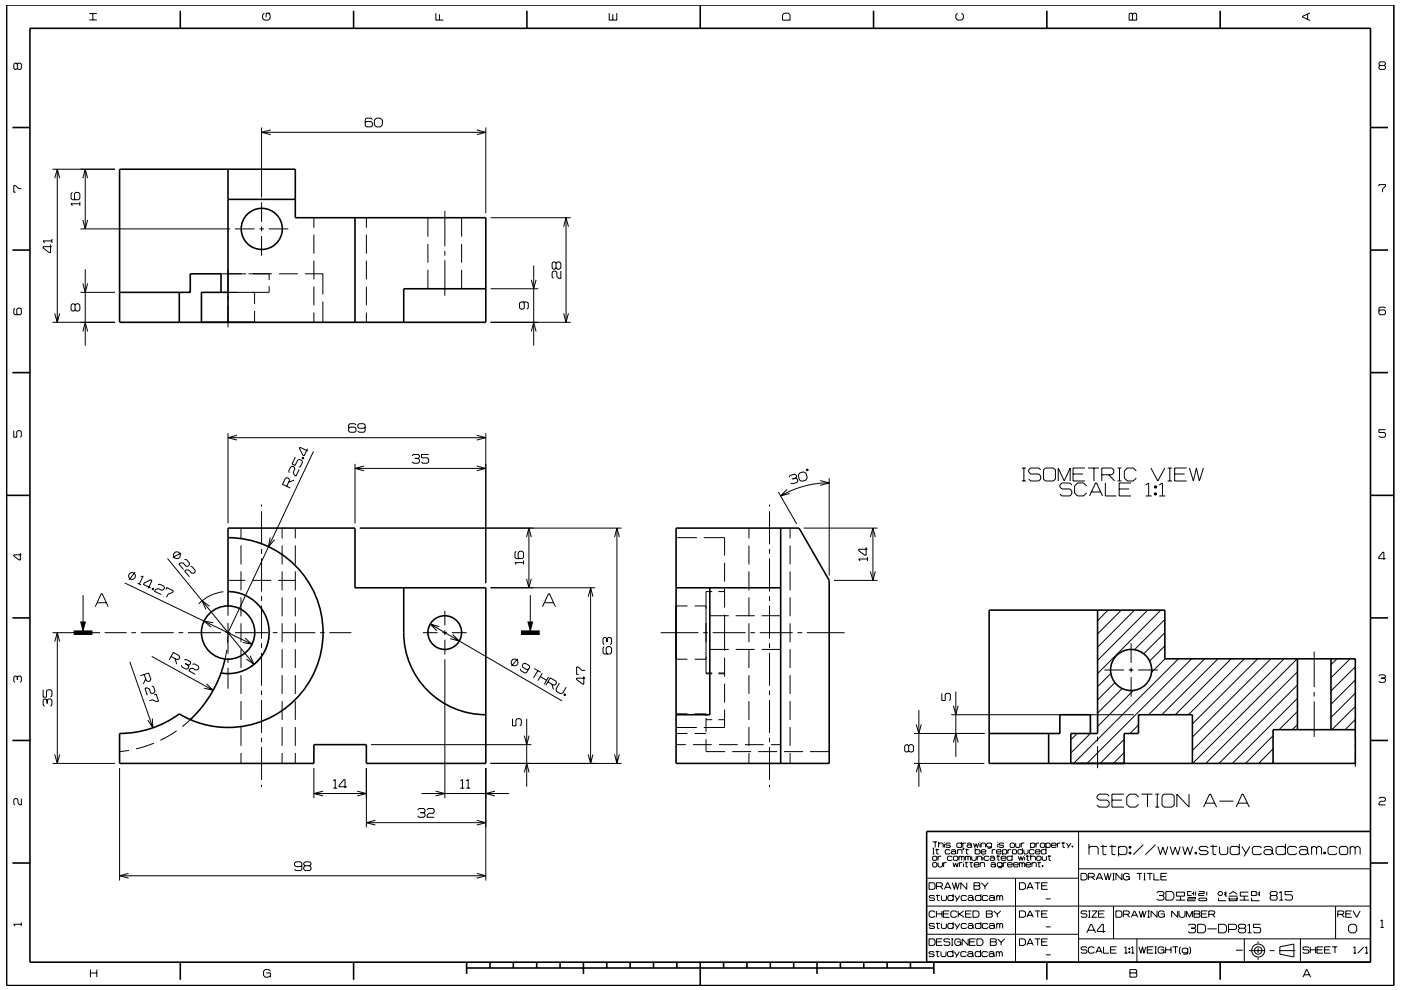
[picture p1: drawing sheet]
<svg xmlns="http://www.w3.org/2000/svg" width="297mm" height="210mm" viewBox="0 0 297 210" stroke-linecap="round" stroke-linejoin="round" font-family="sans-serif">
<g fill="none" stroke="#000" stroke-width=".21">
<path d="M3.7 13.6l-.3-.2h-.2l-.3 .2v.9l.3 .2 .5-.2M3.7 13.6l.2-.2h.4l.2 .2v.9l-.2 .2h-.4l-.2-.2M3.7 13.6v.9M18.9 4.2h1.6M18.9 2.9h1.6M19.7 2.9v1.3M56 2.8l-.3 .4v.7l.3 .4h.9l.4-.4v-.7l-.4-.4M57.3 2.8h-.9v.9M92.4 2.8v1.5h1.6M93.2 3v1.3M129.2 2.8v1.5h1.6v-1.5M129.9 3v1.3"/>
<path d="M166.3 2.8h.8l.4 .4v1.1h-1.6v-1.1zM203 2.8l-.4 .4v.7l.4 .4h.9l.4-.4v-.7l-.4-.4M239.6 2.8h.3l.2 .2 .3-.2h.3l.3 .2v1.3h-1.6v-1.3zM240.1 3v1.3M277.2 3v1.1M277.7 2.7l-1.6 .8v.1l1.6 .8M292.6 13.9l-.2-.3v-.2l.2-.3h.9l.2 .3v.2l-.2 .3M292.6 13.9l-.2 .2v.4l.2 .2h.9l.2-.2v-.4l-.2-.2M292.6 13.9h.9M11.1 35.9h13.3M11.6 37.8l.5-1.9 .6 1.9M12.1 35.9v32.5"/>
<path d="M17.6 37.8l.5-1.9 .5 1.9M18.1 35.9v12.6M55.5 27v14.9M55.5 28.1h47.5M57.4 27.6l-1.9 .5 1.9 .5M79 25.4l-.3-.3h-1l-.3 .3v1.2l.3 .3h1l.3-.3v-.5l-.3-.3h-1l-.3 .3M79.4 25.5l.4-.4h.8l.5 .4v1l-.5 .4h-.8l-.4-.4zM101.1 27.6l1.9 .5-1.9 .5M103 27v18.2M292.4 39.5v-.3h1.3v.3l-.6 .6v.7M4.5 40h-.6l-.6-.6h-.4v1.4h.4M10.7 51.9v1.7h-.2l-1.4-1v-.3h1.9"/>
<path d="M11 50.7v.8M11 51.1h-1.9l.3 .4M15.4 40.8l-.3 .3v1l.3 .3h1.2l.3-.3v-1l-.3-.3h-.5l-.3 .3v1l.3 .3M16.9 43.2h-1.8l.3 .4M16.9 42.8v.8M17.1 48.5h31.7M17.6 46.6l.5 1.9 .5-1.9M18.1 57.1v16.2M46.9 58.1h5.3M48.3 57.1v4.6M49.8 48.5h4.2M52.7 58.1h5"/>
<path d="M55 48.5h1M55.5 42.9v4.2M55.5 48v1.1M55.5 50.1v4.1M57 48.5h4.1M57.1 58.1v1.3M59.1 58.1h4.1M64.6 58.1h3.8v4.4M66.5 46.2v2.1M66.5 49.8v4M66.5 55.3v4M77.7 46.2v2.1"/>
<path d="M77.7 49.8v4M77.7 55.3v4M90.7 46.2v4M90.7 51.7v4M90.7 57.2v4M94.3 44.7v7.5M94.3 53.2v1M94.3 55.2v7.5M97.9 46.2v4M97.9 51.7v4M97.9 57.2v4M104 46.2h17"/>
<path d="M112.6 59.3l.6 1.9 .5-1.9M113.2 56.3v17M117.9 55.8l-.3-.3h-.3l-.2 .3v1l.2 .3h.3l.3-.3M117.9 55.8l.3-.3h.4l.3 .3v1l-.3 .3h-.4l-.3-.3M117.9 55.8v1M118.9 57.5v1.6h-.5l-.3-.5v-.8l-.3-.3h-.5l-.2 .3v1l.2 .3M119.5 48.1l.5-1.9 .5 1.9M120 46.2v22.2M3.2 65.4l-.3 .2v.9l.3 .3h1.1l.2-.3v-.9l-.2-.2h-.5l-.2 .2v.9l.2 .3M11.1 68.4h13.3M11.6 66.5l.5 1.9 .6-1.9M15.9 64.7l.3-.3h.4l.3 .3v1l-.3 .3h-.4l-.3-.3"/>
<path d="M15.9 64.7l-.2-.3h-.3l-.3 .3v1l.3 .3h.3l.2-.3M15.9 64.7v1M17.1 62h7.3M17.6 70.3l.5-1.9 .5 1.9M17.6 60.1l.5 1.9 .5-1.9M46.9 62h.2M47.4 62h.5M48.3 62.7v1M48.3 64.7v4.7M54 62v2.5M54 65.9v2.5M57.1 60.7v1.3h-9"/>
<path d="M66.5 60.8v4M66.5 66.3v2.1M68.4 64v4.4M77.7 60.8v4M77.7 66.3v2.1M104 68.4h17M104 61.2h10.1M110.9 64l.3 .3v1l-.3 .3h-.5l-.2-.3v-1l.2-.3h1.3l.3 .3v1l-.3 .3M112.6 70.3l.6-1.9 .5 1.9M119.5 66.5l.5 1.9 .5-1.9M293.7 65.4l-.2-.3h-.9l-.2 .3v1.1l.2 .3h.9l.2-.3v-.5l-.2-.3h-.9l-.2 .3M2.9 91.3v1.4h.7v-1.1l.2-.3h.5l.2 .3v.9l-.2 .2"/>
<path d="M48.3 91.9v19.1M48.3 92.8h54.7M50.2 92.3l-1.9 .5 1.9 .5M62.6 97l-.7 1.4 .7 .3 .5-1.1 .4-.2 .5 .3 .1 .3-.4 .9-.4 .2M63.4 99.6l-.6 1.4-.4-.2-.2-.6 .3-.8-.1-.3-.4-.2-.4 .1-.4 .9 .1 .4M64.1 97.1l.2 .1M64.2 97l.2 .1-.1 .3-.3-.2zM65.2 95.2l-.7 1.5-.3-.1-.7-1.5 .1-.2 1.7 .8M66.5 95.8l-18.2 38.4M75.3 98.4v12.6M75.3 99.3h27.7M75.5 90.1l-.3-.2h-1l-.3 .2v1.3l.3 .3h1l.3-.3v-.6l-.3-.2h-1l-.3 .2"/>
<path d="M77.2 98.8l-1.9 .5 1.9 .6M77.4 90.6l-.3 .2h-.9l-.3-.2v-.5l.3-.2h.9l.3 .2v1.3l-.3 .3h-.9l-.3-.3M87.4 96.7l.3-.3h1l.2 .3v.2l-.2 .3M88 97.2h.7M88.7 97.2l.2 .3v.5l-.2 .2h-1l-.3-.2M90.9 96.4h-1.5v.7h1.2l.3 .3v.6l-.3 .2h-1l-.2-.2M101.1 92.3l1.9 .5-1.9 .5M101.1 98.8l1.9 .5-1.9 .6M103 91.9v31.8M171.1 99.5l.2 .1v.2h-.3zM216.7 99.3h.8M217.1 99.3v2.7"/>
<path d="M220.6 99.6l-.4-.3h-1.7l-.4 .3v.5l.4 .4h1.7l.4 .5v.6l-.4 .4h-1.7l-.4-.4M221.2 99.6l.5-.3h1.6l.5 .3v2l-.5 .4h-1.6l-.5-.4zM230 99.3h-2.5v2.7h2.5M230.7 99.3h2.3M231.9 99.3v2.7M236.9 99.3h.9M237.4 99.3v2.7M240.9 99.9l-.6-.6h-1.3l-.6 .6v1.5l.6 .6h1.3l.6-.6M244 99.3l1.5 2.7 1.5-2.7M247.6 99.3h.9M248 99.3v2.7M251.6 99.3h-2.5v2.7h2.5"/>
<path d="M252.2 99.3l.8 2.7 .7-2.7 .6 2.7 .8-2.7M293.7 91.1h-1.3v.6h1.1l.2 .3v.5l-.2 .2h-.9l-.2-.2M4.3 117.3v1.5h-.2l-1.2-.9v-.2h1.6M35.5 118.4l18.3 22.5M37.7 118.4l-.1 .1M38.4 117.3l-1.8 .9M39.1 118.7h.4l.7 .8-.1 .3-.3 .3h-.4l-.5-.7h-.6l-.4 .2 1 1.2M51.1 112v2.2M51.1 115.7v4M55.5 107v.4M55.5 108.5v6.9M55.5 116.5v1"/>
<path d="M55.5 118.4v7.1M57.3 114l-.4 2 1.3-1.5M59.8 112v2.2M59.8 115.7v4M60.8 103.2l.6-1.3-.1-.4-.4-.2-.4 .2-.6 1.2 1.6 .8M62.4 101.9l-1.2 .4M62.6 112v2.2M62.6 115.7v4M76.3 112h55.5M109.4 116.9l-.2 .3v1l.2 .3h1.3l.3-.3v-1l-.3-.3h-.6l-.2 .3v1l.2 .3M111 119.3h-1.8l.2 .4M111 118.9v.8"/>
<path d="M111.6 113.9l.5-1.9 .5 1.9M112.1 112v12.7M130.3 113.9l.5-1.9 .5 1.9M130.8 112v49.9M143.3 114h4.4M149.2 114h4.4M153.6 114v3.9M153.6 119.4v4M158.8 112v2.2M158.8 115.7v4M163.2 107v.4M163.2 108.5v6.9"/>
<path d="M163.2 116.5v1M163.2 118.4v7.1M165 104.3l3.9 6.8M166.9 103.8l-1.4 1.4 1.9-.5M167.3 101.2l.2-.4 1-.2 .3 .2 .1 .3-.2 .3M167.5 112v2.2M167.5 115.7v4M168.7 101.4l-.7 .2M168.7 101.4l.3 .2 .2 .4-.3 .4-.9 .2-.4-.2M169.5 100.3l.8-.2 .6 .3 .3 .9-.3 .5-.9 .3-.5-.3-.3-1zM170.4 112h15.7M173.9 101.9l1.9 .5-1.9 .5"/>
<path d="M175.8 101.4v20.7M175.8 102.4a20.6 20.6 0 0 0-10.3 2.8M183.6 116.1v1.7h-.3l-1.2-1v-.3h1.8M183.9 118.6h-1.8l.3 .4M183.9 118.1v.9M184.5 113.9l.6-1.9 .5 1.9M185.1 112v11.1M216.7 102h.8M224.4 102v-2.7l1.2 2.7 1.3-2.7v2.7M227.2 102.9l-.4-.5h-1.7l-.4 .5v.4l.4 .4h1.7l.4 .4v.7l-.4 .4h-1.7l-.4-.4M227.5 100.5h2.1M230.4 103.1l-.7-.7h-1.2l-.7 .7v1.5l.7 .6h1.2l.7-.6"/>
<path d="M231 105.2l1.3-2.8h.2l1.3 2.8M231.4 104.3h1.9M233.6 100.7h2.1l.4-.4v-.7l-.4-.3h-2.1v2.7M234.4 102.4v2.8h2.3M235.1 100.7l1.2 1.3M236.9 102h.9M237.3 103.7h2.1M239.8 102.4h-2.5v2.8h2.5M242.9 102.9l.6-.5v2.8M242.9 105.2h1.3M244.8 104.6h.4v.4h-.4zM244.8 103.1h.4v.4h-.4z"/>
<path d="M245 103.1v.4M245 104.6v.4M245.8 105.2h1.3M245.8 102.9l.7-.5v2.8M247.6 102h.9M249.1 100.5h2.1M293.8 118.5h-1.5v-.3l.9-1.1h.2v1.6M11.1 134.2h10.1M11.6 136.1l.5-1.9 .6 1.9M12.1 134.2v27.7M17.6 126.2v8M20.2 128.7l1.3-2.8h.2l1.2 2.8"/>
<path d="M20.6 127.8h1.9M22.2 134.2h4.6M26.5 123.7l26.9 12.9M27.9 134.2h.9M28.6 121.4l-1.2 1.6M28.7 122.4v.1M29.2 123.7l.7 .4M29.8 122.3l.5-.1-.8 1.7M29.8 134.2h7M32 124.7l-1.6-.7 .1-.3 1.5-.7 .2 .1-.7 1.7M32.2 139.2l13 7.2M32.4 124.7l.2 .2-.1 .2-.3-.1z"/>
<path d="M32.5 124.8l-.1 .2M33.5 124l.4-.1 .9 .4 .1 .4-.2 .4-.4 .1-.8-.4-.5 .2-.2 .4 1.4 .7M35.2 125l.1-.4 1.4 .7-.1 .4-1 .3-.3 .7M36.3 139.2l1.2 .7 .4-.1 .2-.4-.1-.3-1.3-.7-.8 1.6M37.1 139.7l.4 1.2M37.8 134.2h1.1M39.1 140l.4-.1 .8 .4 .1 .4-.1 .3-.4 .1M39.8 134.2h7.1M40.4 120.1l.4 .1 .6 .8v.4l-.4 .2h-.4l-.5-.7h-.6l-.3 .3 1 1.1M44.4 128.6l-1.6-1.2 .8 1.8M45.2 132.1l-1.9-.4 1.4 1.3M47.4 125.5a8.7 8.7 0 0 0-5.3 2.6"/>
<path d="M47.8 134.2h1.1M48.1 137.8l-.4 2M48.3 135.1v1.3M48.3 128.5v2.1M48.3 132.1v6.5M48.3 139.7v.9M48.3 123.1h3.7M49.8 134.2h7.1M51.1 121.2v4M51.1 126.7v4M51.1 132.2v4M51.1 137.7v4"/>
<path d="M51.9 135.3l1.5 1.3-1.9-.3M53 139.1l.8 1.8-1.6-1.1M53.5 123.1h4M55.5 126.4v1.1M55.5 128.4v7.1M55.5 136.4v1M55.5 138.5v6.9M57 135.2a8.7 8.7 0 0 1-4 6.3M57.8 134.2h1M59 123.1h3.6M59.8 121.2v4M59.8 126.7v4"/>
<path d="M59.8 132.2v4M59.8 137.7v4M59.9 134.2h6.9M62.6 121.2v4M62.6 126.7v4M62.6 132.2v4M62.6 137.7v4M67.9 134.2h.9M69.8 134.2h4.7M89.7 134.2h3.1M91.2 132.4l28 16.3M93.1 132.9l-1.9-.5 1.4 1.4"/>
<path d="M93.8 134.2h1M94.3 139.8v29.5M94.3 129.5v3.2M94.3 133.7v1M94.3 135.7v3.1M95.8 134.2h3.1M96 134.6l1.4 1.4-1.9-.5M104 124.7h22.2M109.8 139.7l-1.3 1.6M111.6 122.8l.5 1.9 .5-1.9M112.4 126.2v8M115 128.7l1.3-2.8h.2l1.3 2.8"/>
<path d="M115.4 127.8h1.9M124.7 126.6l.5-1.9 .5 1.9M125.2 124.7v37.2M128.1 137.2l-.3 .2v1l.3 .3h1.3l.3-.3v-1l-.3-.2h-.6l-.3 .2v1l.3 .3M128.7 135.5l-.3-.3h-.3l-.3 .3v1l.3 .2M128.7 135.5l.2-.3h.5l.3 .3v1l-.3 .2M128.7 135.5v.7M140.1 134.2h8M143.3 139.8h2.5M143.3 128.5h2.5M147.3 139.8h2.4M147.3 128.5h2.4"/>
<path d="M149.1 134.2h1M150.5 137.7h4M150.5 130.6h4M151 125.5h-1.3v17.4h1.3M151.1 134.2h7M152.3 125.5h1.3M153.6 124.9v4M153.6 130.4v7.6M153.6 139.5v4M156 137.7h4M156 130.6h4M158.8 121.2v4"/>
<path d="M158.8 126.7v4M158.8 132.2v4M158.8 137.7v4M159.1 134.2h1M161.1 134.2h7M161.5 137.7h4M161.5 130.6h4M163.2 126.4v1.1M163.2 128.4v7.1M163.2 136.4v1M163.2 138.5v6.9M167.5 121.2v4"/>
<path d="M167.5 126.7v4M167.5 132.2v4M167.5 137.7v4M169.1 134.2h1M171.1 134.2h8M176.8 123.1h9.3M184.5 121.2l.6 1.9 .5-1.9M234.9 129.4l-2.2 2.3M237.7 129.4l-5 5M239.8 136.4v4.2M240.5 129.4l-7.8 7.9M243.3 129.4l-10.6 10.7"/>
<path d="M246.1 129.4l-13.4 13.5M247 134.2l-4.5 4.5M247 131.4l-6.5 6.4M247 137l-3.2 3.2M247 139.7l-2.9 2.9M249.8 139.7l-22.2 22.2M252.6 139.7l-22.1 22.2M255.4 139.7l-11.9 11.9M258.2 139.7l-11.9 11.9M261 139.7l-11.8 11.9M263.8 139.7l-11.8 11.9M266.7 139.7l-13.9 13.8"/>
<path d="M269.5 139.7l-16.7 16.6M272.2 139.7l-19.4 19.5M275 139.7l-22.1 22.2M278.6 138.2v7.6M283.5 139.7l-1.3 1.3M286.3 139.7l-4.1 4.1M3.7 143.6l-.3-.2h-.2l-.3 .2v.9l.3 .2M3.7 143.6l.2-.2h.4l.2 .2v.9l-.2 .2M3.7 143.6v.6M9.1 146.3v1.6h.8v-1.3l.3-.3h.5l.3 .3v1l-.3 .3M10 148.5l.3-.3h.4l.3 .3v1l-.3 .3M10 148.5l-.3-.3h-.3l-.3 .3v1l.3 .3"/>
<path d="M10 148.5v.7M27.3 159.2l-1.9 .2M27.5 140.4l4.9 14M30.6 143l.4 1.4 .4 .2 .4-.2 .2-.3-.5-1.4-1.7 .6M30.9 144l-.5 1.1M32.2 145.5l.4 .2 .3 .9-.2 .4-.4 .1-.4-.2-.2-.8-.6-.2-.4 .1 .5 1.5M32.3 152.4l.1 2-1.1-1.7M32.6 157.6l-3.8 1.2M32.7 147.4l.4-.2 .5 1.5-.4 .1-.9-.4-.6 .3M37.5 155l-3.5 2M38.5 141.1l.1 .4 .9 .4h.3l.2-.4-.1-.4M39.3 140.8l.6 .3"/>
<path d="M40.3 152.7l-1.7 1.4M40.8 140.9l.4-.1 .8 .5 .2 .4-.2 .3-.4 .1-.8-.4-.5 .2-.3 .4 1.4 .7M43.8 145l1.4 1.4-1.9-.4M48.3 141.6v4.5M51.1 143.2v4M51.1 148.7v4M51.1 154.2v4M51.1 159.7v2.2M55.5 146.5v.9M55.5 148.5v6.9M55.5 156.5v.9M55.5 158.4v7"/>
<path d="M59.8 143.2v4M59.8 148.7v4M59.8 154.2v4M59.8 159.7v2.2M62.6 143.2v4M62.6 148.7v4M62.6 154.2v4M62.6 159.7v2.2M78.7 157.9h33.9M108.7 152.4v1.6h.7v-1.3l.3-.3h.5l.3 .3v1l-.3 .3M110.3 141.9l.1 .3 .9 .5h.3l.7-1.1-.1-.5-.9-.4-.3 .1-.3 .3 .1 .4 .9 .5 .4-.1M111.2 156l.5 1.9 .5-1.9"/>
<path d="M111.7 152.4v14.5M113.3 141.8l1.3 .8M114 142.2l-.9 1.6M114.6 143.5l1.3 .8M115 142.8l-1 1.5M116.2 144.6l1.2 .7 .4-.1 .2-.3-.1-.4-1.2-.7-1 1.6M116.3 143.5l-.9 1.7M117 145.1l.3 1.2M118.6 144.9l-.7 1.2 .1 .6 .8 .4 .5-.1 .8-1.2M119.7 147.1l.2 .2-.1 .3-.3-.2zM119.8 147.2l-.1 .3M123.8 143.4v1.7h-.3l-1.2-1v-.3h1.8"/>
<path d="M124.1 142.2h-.7l-.7-.7h-.4v1.5h.4M143.3 157.9h2.1M143.3 155.6h2.5M143.3 151.4h2.5M143.3 154.3h4.4M146.9 157.9h4M147.3 155.6h2.4M147.3 151.4h2.4v.4M149.7 156.8v2.6h4.1M149.7 152.3v3M149.7 152.7h1.3M149.7 142.7h1.3"/>
<path d="M152.3 152.7h1.3M152.3 142.7h1.3M152.3 142.9h1.3M152.4 157.9h4M153.6 145v4M153.6 150.5v3.8h-4.4M155.2 159.4h4.1M157.9 157.9h4M158.8 143.2v4M158.8 148.7v4M158.8 154.2v4M158.8 159.7v2.2"/>
<path d="M160.7 159.4h4.1M163.2 146.5v.9M163.2 148.5v6.9M163.2 156.5v.9M163.2 158.4v7M163.4 157.9h2.1M166.2 159.4h4.1M167.5 143.2v4M167.5 148.7v4M167.5 154.2v4M167.5 159.7v2.2M171.7 159.4h4.1"/>
<path d="M192.7 158.2l-.3-.3h-.3l-.3 .3v1.1l.3 .2h.3l.3-.2M192.7 158.2l.3-.3h.4l.3 .3v1.1l-.3 .2h-.4l-.3-.2M192.7 158.2v1.1M193.8 155.6h14.9M194.3 153.7l.5 1.9 .5-1.9M194.8 150.6v16.3M199.7 147.1v1.5h.7v-1.3l.3-.2h.5l.3 .2v1l-.3 .3M201.7 151.6h38.7M202.1 157.5l.5-1.9 .6 1.9M202.1 149.7l.5 1.9 .6-1.9M202.6 146.7v13.8M228.4 155.6l-1.4 1.3"/>
<path d="M231.2 155.6l-4.2 4.1M232.7 150.6v4.7M232.7 156.2v1.1M232.7 158.3v4.6M234.1 142.1h4.2M235.5 142.8l-2.8 2.9M236.4 144.8l-3.7 3.7M237.9 146l-5.2 5.2M238.3 156.8l-5 5.1M238.3 159.6l-2.2 2.3M239.3 142.1h1M239.8 141.6v1"/>
<path d="M239.8 143.6v4.2M240.3 146.4l-7.6 7.7M241.3 142.1h4.2M241.4 153.8l-1.8 1.8M269.9 156l-5.8 5.9M269.9 158.8l-3 3.1M275.1 142.5l-19.5 19.4M275.1 150.9l-3.9 3.9M275.1 148.1l-13.8 13.8M275.1 145.3l-16.7 16.6M275.1 153.7l-1.1 1.1M278.6 146.8v.9"/>
<path d="M278.6 148.8v7.5M287.4 144.2l-5.2 5.2M287.4 141.4l-5.2 5.2M287.4 154.1v2.7M287.4 157.9v.9M287.4 159.8v2.8M287.4 152.6l-2.2 2.2M287.4 149.8l-5 5M287.4 147l-5.2 5.2M292.4 143.4l.2-.3h.9l.2 .3v.2l-.2 .2M292.9 143.8h.6M293.5 143.8l.2 .3v.4l-.2 .2h-.9l-.2-.2"/>
<path d="M4.5 169.4v1.3h-.3l-.4-.4v-.7l-.2-.2h-.4l-.3 .2v.9l.3 .2M11.1 161.9h13.3M11.6 160l.5 1.9 .6-1.9M25.4 162.9v23.9M55.5 166.4v.5M66.5 162.9v6.4M66.5 168.3h11.2M68.5 167.8l-1.9 .5 1.9 .5M70.7 167.2h.8M70.7 165.6l.4-.2v1.8M73.6 166.9h-1.7v-.3l1-1.2h.2v1.8M75.7 167.8l2 .5-2 .5"/>
<path d="M77.7 162.9v12.6M77.7 174.5h25.3M79.6 174l-1.9 .5 1.9 .5M88.6 171.8l.3-.3h.9l.3 .3v.3l-.3 .3M89.1 172.4h.7M89.4 168.3h18.5M89.8 172.4l.3 .2v.5l-.3 .2h-.9l-.3-.2M90.5 171.8l.3-.3h1l.3 .3v.4l-.3 .3h-.8l-.5 .4v.4h1.6M92.4 167.8l1.9 .5-1.9 .5M97.6 165.6l.4-.2v1.8M97.6 167.2h.9M98.8 167.2h.9"/>
<path d="M98.8 165.6l.5-.2v1.8M101.1 174l1.9 .5-1.9 .5M103 162.9v23.9M104 161.9h27.8M104.9 167.8l-1.9 .5 1.9 .5M111.2 163.8l.5-1.9 .5 1.9M124.7 160l.5 1.9 .5-1.9M130.3 160l.5 1.9 .5-1.9M163.2 166.4v.5M193.8 161.9h14.9M194.3 163.8l.5-1.9 .5 1.9M197.7 178.6h1"/>
<path d="M197.7 179.9h.4M197.9 179.9v1.2M198.3 178.6v1.1M198.6 180v1.1h.4M199 179l.2-.2h.6l.2 .2v.7M199 178.6v1.1M200.2 178.6v.1M200.2 179v.7M201.5 179l-.2-.2h-.6l-.2 .3 .2 .2h.6l.2 .3-.2 .1h-.6l-.2-.1M203.9 179l-.2-.2h-.7l-.1 .2v.6l.1 .1h.7l.2-.1M203.9 178.6v1.1M204.1 178.8v.9"/>
<path d="M204.2 179.9h.2l-.2 .4zM204.3 179.9l-.1 .4M204.8 178.8h-.5l-.2 .2M204.9 180v1.1h.4M205 179l.2-.2h.6l.2 .2v.6M206 179.4l-.2-.2h-.6l-.2 .2 .2 .3h.6l.2-.1M206 179.6l.1 .1M206.4 178.8l.3 .9 .3-.8 .2 .8 .3-.9M206.8 179.9v1.2M207.8 178.6v.1M207.8 179v.7M208 179l.2-.2h.5l.3 .2v.7"/>
<path d="M208 178.8v.9M210.2 179l-.2-.2h-.6l-.2 .2v.4l.2 .3h.6l.2-.3M210.2 178.8v.9l-.2 .2h-.6M211.5 178.6v.1M211.5 179v.7M212.8 179l-.2-.2h-.6l-.2 .3 .2 .2h.6l.2 .3-.2 .1h-.6l-.2-.1M214.3 178.8h.6l.2 .2v.6l-.2 .1h-.6l-.1-.1v-.6zM215.3 178.8v.8l.2 .1h.6l.1-.1v-.8M216.5 178.8v.9M216.8 179.9v1.2M217.2 178.8h-.5l-.2 .2M218.5 179l.2-.2h.5l.2 .2v.6l-.2 .1h-.5l-.2-.1"/>
<path d="M218.5 178.8v1.1M219.7 178.8v.9M220.3 178.8h-.5l-.1 .2M220.6 179l.2-.2h.5l.2 .2v.6l-.2 .1h-.5l-.2-.1zM221.7 179l.3-.2h.5l.2 .2v.6l-.2 .1h-.5l-.3-.1M221.7 178.8v1.1M221.8 179.9v1.2M222.9 179.3h1l-.1-.5h-.7l-.2 .2v.6l.2 .1h.7l.1-.1M224.2 178.8v.9M224.8 178.8h-.4l-.2 .2M225.1 178.8h.7M225.4 178.6v1.1h.4"/>
<path d="M226.1 178.8l.5 .8M227 178.8l-.6 1.1M227.3 179.4h.2v.3h-.2zM227.4 179.4v.3M228.7 176.4v27.7M230.9 179.9l.3-.4h1.3l.3 .4v1.4M230.9 179v2.3M233.3 179.5h1.4M233.8 179.2v1.9l.2 .2h.6M235.2 168.9l-.5-.5h-1.7l-.4 .5v.4l.4 .4h1.7l.5 .4v.7l-.5 .4h-1.7l-.4-.4M235.2 179.5h1.4M235.8 169.7h2.1"/>
<path d="M235.8 179.2v1.9l.2 .2h.5M237.1 179.9l.4-.4h1l.4 .4v1l-.4 .4h-1l-.4-.4M237.1 179.5v2.1M238.3 168.4h-2.5v2.8h2.5M239.4 179.5h.4v.4h-.4zM239.6 179.5v.4M241.4 169.1l-.6-.7h-1.3l-.6 .7v1.5l.6 .6h1.3l.6-.6M242 168.4h2.3M242.4 179.2l-2.1 2.1M243.3 168.4v2.8M244.9 168.4h.9M244.9 171.2h.9"/>
<path d="M245 179.2l-2.1 2.1M245.4 168.4v2.8M245.5 179.5l.5 1.8 .5-1.6 .6 1.6 .5-1.8M246.4 168.9l.4-.5h1.7l.5 .5v1.9l-.5 .4h-1.7l-.4-.4zM248.1 179.5l.5 1.8 .6-1.6 .5 1.6 .5-1.8M250.7 179.5l.5 1.8 .6-1.6 .5 1.6 .6-1.8M252.1 168.4v2.8l-2.6-2.8v2.8M255.2 171.2l1.3-2.8h.2l1.2 2.8M255.6 170.3h1.9M256.2 179.9l-.4-.4h-1.2l-.4 .4 .4 .5h1.2l.4 .5-.4 .4h-1.2l-.4-.4M256.6 179.5h1.5M257.2 179.2v1.9l.1 .2h.6"/>
<path d="M258.5 169.9h3M258.6 179.5v1.4l.3 .4h1.1l.3-.4v-1.4M262.1 171.2l1.3-2.8h.2l1.3 2.8M262.5 170.3h1.9M262.8 179.9l-.4-.4h-1.2l-.4 .4v1l.4 .4h1.2l.4-.4M262.8 179v2.3M263.3 179.5l.9 1.4M265 179.5l-1.2 2.1M267.5 179.9l-.4-.4h-1.2l-.4 .4v1l.4 .4h1.2l.4-.4M268 179.9l.3-.4h1.1l.3 .4v1M269.9 161.7l-.2 .2M272.5 179.9l-.3-.4h-1.3l-.3 .4v1l.3 .4h1.3l.3-.4"/>
<path d="M272.5 179v2.3M274.9 179.9l-.3-.4h-1.2l-.4 .4v1l.4 .4h1.2l.3-.4M275.5 179.9l.3-.4h1.1l.3 .4v1M278.1 179.9l.3-.4h.4l.3 .4M278.1 179.5v1.8M279.1 179.9l.4-.4h.3l.4 .4v1.4M279.1 179.9v1.4M283.5 179.9l-.4-.4h-1.2l-.3 .4v1l.3 .4h1.2l.4-.4M284.3 179.5h1.1l.3 .4v1l-.3 .4h-1.1l-.3-.4v-1zM286.3 179.9l.3-.4h.3l.4 .4M286.3 179.5v1.8M287.3 179.9v1.4"/>
<path d="M287.3 179.9l.4-.4h.3l.4 .4v1.4M292.4 169.4l.2-.3h.9l.2 .3v.3l-.2 .3h-.8l-.3 .3v.4h1.3M4.5 195.7v.7M4.5 196h-1.6l.3 .4M25.4 185.8h77.6M27.3 185.2l-1.9 .6 1.9 .5M64 183.5l-.3 .3h-1l-.3-.3v-.4l.3-.3h1l.3 .3v1.3l-.3 .3h-1l-.3-.3M64.7 183.6h1M64.7 183.6l-.3-.3v-.2l.3-.3h1l.3 .3v.2l-.3 .3M64.7 183.6l-.3 .3v.5l.3 .3h1l.3-.3v-.5l-.3-.3M101.1 185.2l1.9 .6-1.9 .5M196.5 198.2h32.2"/>
<path d="M196.5 192.2h94.1M196.6 186.3h32.1M197 199.1h.9l.3 .4v.7l-.3 .3h-.9zM197 187.2h.9l.3 .4v.7l-.3 .3h-.9zM197.7 181.1h.4M197.7 181.8l.2-.2h.6l.1 .2v.5l-.1 .2h-.6l-.2-.2zM197.7 183.1l.2-.1h.6l.1 .1v.6l-.1 .2h-.6l-.2-.2zM198.2 190.2l-.2-.3h-.8l-.2 .3 .2 .3h.8l.2 .3-.2 .2h-.8l-.2-.2M198.2 196.1l-.2-.2h-.8l-.2 .2 .2 .3h.8l.2 .2-.2 .3h-.8l-.2-.2M198.2 193.5l-.2-.3h-.7l-.3 .3v.8l.3 .3h.7l.2-.3M198.3 180.2h.8M198.5 189.9h.8"/>
<path d="M198.5 195.9h.8M198.5 188h1.1l.2-.2v-.4l-.2-.2h-1.1v1.4M198.5 199.8h1.1M198.5 193.2v1.4M198.5 193.8h1.2M198.7 189.7v1.2l.5 .1M198.7 195.7v1.1l.5 .1M198.9 183v.7l.2 .2h.5l.2-.2v-.7M198.9 181.6v.9M199.3 188l.6 .6M199.6 181.6h-.5l-.2 .2M199.6 189.9v.9l.2 .2h.6l.3-.2v-.9"/>
<path d="M199.6 195.9v.8l.2 .2h.6l.3-.2v-.8M199.7 193.2v1.4M199.8 199.1h-1.3v1.4h1.3M200 193.8h1.1M200.1 183v.9M200.2 188.6l.7-1.4h.1l.6 1.4M200.4 188.2h1M200.7 183h-.5l-.1 .1M201.3 193.2h-1.3v1.4h1.3M201.4 199.3l-.2-.2h-.9l-.2 .5 .2 .2h.9l.2 .2v.3l-.2 .2h-.9l-.2-.2M201.4 180.4l-.1-.2h-.7l-.2 .2v.5l.2 .2h.7l.1-.2M201.7 180.4l.2-.2h.5l.2 .2v.5"/>
<path d="M201.7 199.1h.4M201.9 199.1v1.4M201.9 187.2l.5 1.4 .2-1.4 .4 1.4 .4-1.4M201.9 181.8l-.2-.2h-.7l-.1 .2v.5l.1 .2h.7l.2-.2M202.1 183l.2 .9 .3-.9 .3 .9 .3-.9M202.1 190.2l-.2-.3h-.7l-.2 .3v.6l.2 .2h.7l.2-.2M202.1 196.1l-.2-.2h-.7l-.2 .2v.6l.2 .2h.7l.2-.2M202.1 189.6v1.4M202.1 195.6v1.3M202.1 181.8l.2-.2h.6l.2 .2v.5l-.2 .2h-.6l-.2-.2zM202.4 189.9l.5 .9M202.4 195.9l.5 .8"/>
<path d="M202.6 180.8l-.2-.2h-.5l-.2 .2 .2 .3h.5l.2-.2M202.6 180.9l.2 .2M202.9 193.5l-.3-.3h-.7l-.3 .3v.8l.3 .3h.7l.3-.3M202.9 199.8h.8v.7M203 180.4l.2-.2h.6l.2 .2v.7M203 180.2v.9M203.2 193.2v1.4M203.3 181.8l.2-.2 .4 .2M203.3 181.6v.9M203.4 193.8l1 .8M203.4 183v.9M203.5 189.9l-.8 1.3"/>
<path d="M203.5 195.9l-.8 1.2M203.7 199.5l-.3-.4h-.7l-.3 .4v.7l.3 .3h.7l.3-.3M203.9 181.8v.7M203.9 181.8l.1-.2 .4 .2v.7M204 183h-.4l-.2 .1M204.3 182.7v.2M204.3 183.1v.8M204.3 193.2l-1.1 .8M204.6 183h.7M204.7 180.2h.7M204.7 181.6v.9M204.7 181.8l.1-.2 .4 .2"/>
<path d="M204.7 193.8h1.1M204.8 182.8v1l.4 .1M204.9 190.2l-.2-.3h-.7l-.2 .3v.6l.2 .2h.7l.2-.2M204.9 196.1l-.2-.2h-.7l-.2 .2v.6l.2 .2h.7l.2-.2M205 187.2v1.4l-1.3-1.4v1.4M205.2 190.2l.2-.3h.7l.2 .3v.6M205.2 196.1l.2-.2h.7l.2 .2v.6M205.2 181.8v.7M205.2 181.8l.2-.2 .4 .2v.7M205.3 199.1v1.4l-1.3-1.4v1.4M205.6 183h.7M205.6 199.8h1"/>
<path d="M205.9 182.8v1l.3 .1M206 193.2h-1.3v1.4h1.3M206 181.6v.7l.2 .2h.6l.2-.2v-.7M206.3 193.2h1l.3 .3v.8l-.3 .3h-1zM206.3 190.6l-.2-.2h-.7l-.2 .2 .2 .4h.7l.2-.2M206.3 196.5l-.2-.2h-.7l-.2 .2 .2 .4h.7l.2-.2M206.3 190.8l.2 .2M206.3 196.7l.2 .2M206.5 187.2h1.1l.2 .2-.2 .5 .2 .2v.3l-.2 .2h-1.1zM206.5 187.9h1.1M206.5 183.4h1.1l-.2-.4h-.7l-.2 .1v.6l.2 .2h.7l.2-.2M206.8 180.4l.1-.2h.7l.2 .2v.5l-.2 .2h-.7l-.1-.2"/>
<path d="M206.8 199.1h-1.2v1.4h1.2M207.1 199.1h1l.3 .4v.7l-.3 .3h-1zM207.2 181.8l.2-.2h.5l.2 .2v.7M207.2 181.6v.9M207.8 183.1l.2-.1h.6l.1 .1v.8M207.8 183v.9M208 190.2l-.2-.3h-.8l-.2 .3v.6l.2 .2h.8l.2-.2M208 196.1l-.2-.2h-.8l-.2 .2v.6l.2 .2h.8l.2-.2M208 189.6v1.4M208 195.6v1.3M208 180.7h1v-.3l-.2-.2h-.6l-.2 .2v.5l.2 .2h.6l.2-.2M208.1 187.2l.7 .8"/>
<path d="M208.4 181.3v.2M208.4 181.8v.7M208.8 188v.6M209.1 193.2h1.1l.2 .2-.2 .4 .2 .2v.3l-.2 .3h-1.1zM209.1 193.8h1.1M209.5 190.2l-.3-.3h-.7l-.2 .3v.6l.2 .2h.7l.3-.2M209.5 196.1l-.3-.2h-.7l-.2 .2v.6l.2 .2h.7l.3-.2M209.5 187.2l-.7 .8M209.7 181.8l-.2-.2h-.7l-.1 .2v.5l.1 .2h.7l.2-.2M209.7 190.2l.3-.3h.6l.2 .3v.6M209.7 196.1l.3-.2h.6l.2 .2v.6M209.9 181.8l.2-.2h.5l.3 .2v.5"/>
<path d="M210 199.1h1l.2 .2-.2 .5 .2 .2v.3l-.2 .2h-1zM210 199.8h1M210.1 183.1l.2-.1h.5l.2 .1v.6M210.4 180.2v.9M210.7 193.2l.8 .7M210.8 190.6l-.2-.2h-.6l-.3 .2v.2l.3 .2h.6l.2-.2M210.8 196.5l-.2-.2h-.6l-.3 .2v.2l.3 .2h.6l.2-.2M210.8 190.8l.2 .2M210.8 196.7l.2 .2M210.9 182.2l-.3-.3h-.5l-.2 .3 .2 .3h.5l.3-.2M210.9 182.3l.1 .2M211 183.5l-.2-.2h-.5l-.2 .2 .2 .4h.5l.2-.2"/>
<path d="M211 183.7l.2 .2M211 180.2h-.4l-.2 .2M211.3 181.6h.7M211.3 180.7h1l-.2-.5h-.6l-.2 .2v.5l.2 .2h.6l.2-.2M211.3 190.2l.2-.3 .5 .3M211.3 189.9v1.1M211.3 195.9v1M211.3 196.1l.2-.2 .5 .2M211.5 193.9v.7M211.5 199.1l.8 .8M211.6 181.4v1l.3 .1M212 190.2l.2-.3 .4 .3v.8"/>
<path d="M212 190.2v.8M212 196.1v.8M212 196.1l.2-.2 .4 .2v.8M212.2 193.2l-.7 .7M212.3 182h1v-.2l-.2-.2h-.6l-.2 .2v.5l.2 .2h.6l.2-.2M212.3 199.9v.6M212.5 183.1l-.2-.1h-.7l-.2 .1v.5l.2 .2h.7l.2-.2M212.5 183v.9l-.2 .2h-.7M212.6 180.4l.1-.2h.6l.1 .2v.5l-.1 .2h-.6l-.1-.2M212.6 180.2v1.1M212.7 183v.9M213 199.1l-.7 .8"/>
<path d="M213.4 183h-.5l-.2 .1M213.6 183.4h1l-.1-.4h-.7l-.2 .1v.6l.2 .2h.7l.1-.2M213.7 180.2v.9M214.4 180.2h-.5l-.2 .2M214.6 181.8l-.2-.2h-.7l-.2 .2v.5l.2 .2h.7l.2-.2M214.6 181.3v1.2M214.6 180.4l.2-.2h.5l.2 .2v.5l-.2 .2h-.5l-.2-.2zM214.9 183.4h1l-.2-.4h-.6l-.2 .1v.6l.2 .2h.6l.2-.2M215.3 186.3v17.8M215.9 181.6l.3 .9 .2-.8 .3 .8 .3-.9M216.2 183v.9M216.2 183.1l.2-.1 .3 .1"/>
<path d="M216.2 199.1h.9l.3 .4v.7l-.3 .3h-.9zM216.2 187.2h.9l.3 .4v.7l-.3 .3h-.9zM216.2 193.2h.9l.3 .3v.8l-.3 .3h-.9zM216.7 183.1l.2-.1 .4 .1v.8M216.7 183.1v.8M216.8 180.4l-.2-.2h-.6l-.2 .2v.5l.2 .2h.6l.2-.2M217.1 180.2v.7l.2 .2h.5l.2-.2v-.7M217.3 181.3v.2M217.3 181.8v.7M217.5 183.4h1l-.1-.4h-.7l-.2 .1v.6l.2 .2h.7l.1-.2M217.5 181.6h.8M217.7 194.6l.7-1.4 .7 1.4"/>
<path d="M217.7 188.6l.7-1.4 .7 1.4M217.8 181.4v1l.4 .1M217.9 194.1h1M217.9 188.2h1M218.5 181.8l.2-.2h.6l.2 .2v.7M218.5 181.3v1.2M218.8 183.1l.2-.1h.5l.2 .1v.8M218.8 183v.9M219.2 180.4l-.1-.2h-.7l-.2 .2v.5l.2 .2h.7l.1-.2M219.4 199.1h1.2M219.4 193.2h1.2M219.4 187.2h1.2"/>
<path d="M219.5 180.7h1l-.2-.5h-.6l-.2 .2v.5l.2 .2h.6l.2-.2M219.8 181.8l.2-.2h.5l.2 .2v.5l-.2 .2h-.5l-.2-.2zM220 183h.7M220 187.2v1.4M220 193.2v1.4M220 199.1v1.4M220.3 182.8v1l.3 .1M220.8 199.8h1.1M220.8 193.8h1.1M220.8 187.9h1.1M221 183.6h.1v.2h-.1zM221 181.6v.7l.1 .2h.6l.2-.2v-.7"/>
<path d="M221.1 183.6v.2M221.7 196.6h1.1M221.7 190.7h1.1M221.8 180.4l-.2-.2h-.6l-.2 .2v.5l.2 .2h.6l.2-.2M222.1 199.1h-1.3v1.4h1.3M222.1 187.2h-1.3v1.4h1.3M222.1 193.2h-1.3v1.4h1.3M222.1 181.6h.8M222.4 181.4v1l.4 .1M228.7 199.1h61.9M228.7 184.3h61.9M229.2 185.2h.9l.4 .4v.7l-.4 .3h-.9z"/>
<path d="M230.4 197.9l.9-1.9h.1l.9 1.9M230.5 193.4l-.2-.2h-.9l-.2 .2 .2 .4h.9l.2 .2v.3l-.2 .3h-.9l-.2-.3M230.7 197.3h1.3M230.8 186h1l.2-.2v-.3l-.2-.3h-1v1.4M230.8 193.2h.4M230.8 194.6h.4M231 193.2v1.4M231.5 186l.6 .6M231.5 193.2h1.1l-1.1 1.4h1.1M232.4 186.6l.6-1.4h.2l.6 1.4M232.6 186.2h1M232.9 193.8h1.1"/>
<path d="M234.1 185.2l.4 1.4 .4-1.4 .3 1.4 .4-1.4M234.2 193.2h-1.3v1.4h1.3M234.4 197.6h-1.7v-.3l.9-1.3h.3v1.9M235.9 185.2h.4M235.9 186.6h.4M236.1 185.2v1.4M236.1 192.2v6.9M236.6 193.2h1l.3 .3v.8l-.3 .3h-1zM237.9 185.2v1.4l-1.3-1.4v1.4M238.2 193.9h1l.2-.2v-.3l-.2-.2h-1v1.4M238.7 185.9h.7v.7M238.9 193.9l.7 .7"/>
<path d="M239.4 180.8h.4v.3h-.4zM239.4 185.6l-.3-.4h-.6l-.3 .4v.7l.3 .3h.6l.3-.3M239.6 180.8v.3M239.9 194.6l.6-1.4 .7 1.4M240.1 194.1h.9M241 185.2h1.1M241 199.1v5M241.5 193.2l.4 1.4 .4-1.4 .3 1.4 .4-1.4M241.6 185.2v1.4M242.5 185.2h.4M242.5 186.6h.4M242.7 185.2v1.4"/>
<path d="M243.2 185.2h1.1M243.3 193.2h.5M243.3 194.6h.5M243.5 193.2v1.4M243.8 185.2v1.4M244.6 185.2v1.4h1.2M245.2 189.4l.3-.3h1l.3 .3v.2l-.3 .3M245.3 193.2v1.4l-1.2-1.4v1.4M245.8 189.9h.7M246.1 193.8h.8v.8M246.1 185.9h1.1M246.5 189.9l.3 .3v.5l-.3 .2h-1l-.3-.2"/>
<path d="M246.9 193.5l-.4-.3h-.6l-.3 .3v.8l.3 .3h.6l.4-.3M247.2 189.1h1.3l.4 .4v1l-.4 .4h-1.3zM247.4 185.2h-1.3v1.4h1.3M249.3 190.9h1.9M249.4 189.2h1.7v.9h-1.7zM249.7 193.2v1.4l-1.3-1.4v1.4M250 193.2v1.1l.3 .3h.6l.3-.3v-1.1M250.3 190.1v.8M251.5 194.6v-1.4l.7 1.4 .6-1.4v1.4M251.8 190.4h1.7v.3h-1.7v.3h1.7M251.9 196.3l.3-.3h1l.3 .3v.3l-.3 .3M252.5 196.9h.7"/>
<path d="M252.6 189.1h-.8v.8h.8M252.6 189.5h.5M253.1 189.1v.8M253.1 193.2h1.1l.2 .2-.2 .4 .2 .3v.2l-.2 .3h-1.1zM253.1 193.8h1.1M253.2 196.9l.3 .2v.5l-.3 .3h-1l-.3-.3M253.4 180.8h.3v.3h-.3zM253.5 189.1v.8M253.5 180.8v.3M253.9 196h1.3l.4 .5v.9l-.4 .5h-1.3zM254.2 189.1h1.1v.4h-1.1v.4h1.1M254.2 190.7l.1-.2h1.4l.2 .4-.2 .1h-1.4z"/>
<path d="M254.7 193.8h1.1M255.9 189.1v.8M256 193.2h-1.3v1.4h1.3M256 197h2M256.3 193.9h1l.3-.2v-.3l-.3-.2h-1v1.4M257 193.9l.6 .7M258.4 190.5v.5h1.5M258.4 196h1.2l.5 .5v.9l-.5 .5h-1.2zM258.5 189.1h.4l.3 .3v.2l-.3 .3h-.4l-.3-.3v-.2zM259.5 189.4h.4M259.5 189.8h.4M259.9 189.1v1.1"/>
<path d="M260.5 197.1h1.4l.3-.2v-.6l-.3-.3h-1.4v1.9M260.5 190.1h1.9M260.6 190.7h1.7M260.6 190.4v.6h1.7v-.6M260.6 189.6l.8-.5 .9 .5M262.8 196.9l-.3-.3v-.3l.3-.3h1l.3 .3v.3l-.3 .3M262.8 196.9l-.3 .2v.5l.3 .3h1l.3-.3v-.5l-.3-.2M262.8 196.9h1M262.8 190.9h2M263.8 190.1v.8M263.8 199.1v5M264.5 197.9h.8"/>
<path d="M264.5 196.3l.4-.3v1.9M264.7 189.2h-1.7v.9h1.7M265.3 189.1h1.1v.8h-1.1zM265.3 190.5v.5h1.7M266.6 189.4h.4M266.6 189.8h.4M266.7 199.6v.5M267 189.1v1M267.3 196h-1.5v.7h1.2l.3 .3v.6l-.3 .3h-1l-.2-.3M269.5 189.9h1M269.5 189.9l-.2-.3 .2-.5h1l.3 .3v.2l-.3 .3M269.5 189.9l-.2 .3v.5l.2 .2h1l.3-.2v-.5l-.3-.3"/>
<path d="M269.7 180.6l-.3-.4h-1.1l-.3 .4v.3l.3 .4h1.1l.3-.4M269.7 180.9l.4 .4M271.2 190.9h.9M271.2 189.4l.4-.3v1.8M274 189.1h-1.5v.7h1.2l.3 .3v.6l-.3 .2h-.9l-.3-.2M275.7 199.1v5M277.2 180.6l-.3-.4h-1.1l-.3 .4v.3l.3 .4h1.1l.3-.4M277.2 180.9l.4 .4M280.7 180.8h.3v.3h-.3zM280.9 180.8v.3M283.2 192.2v6.9M283.6 193.9h1.1l.2-.2v-.3l-.2-.2h-1.1v1.4"/>
<path d="M284.4 193.9l.6 .7M285.3 193.8h1.1M285.9 196.5l.5-.5h.8l.5 .5v.9l-.5 .5h-.8l-.5-.5zM286.6 193.2h-1.3v1.4h1.3M286.9 193.2l.8 1.4 .7-1.4M292.7 195.4l.3-.3v1.6M292.7 196.7h.7M19.2 206.4h1.3M19.2 205.7v1.6M20.5 205.7v1.6M56.5 206.4h.9v.9M57.4 206l-.4-.4h-.8l-.3 .4v.9l.3 .4h.8l.4-.4"/>
<path d="M198.1 202l-.2-.2h-.8l-.2 .2 .2 .3h.8l.2 .3-.2 .3h-.8l-.2-.2M198.4 201.8h.8M198.7 201.6v1.2l.4 .1M199.5 201.8v.9l.2 .2h.7l.2-.2v-.9M201.7 200.5h.4M202.1 202l-.3-.2h-.7l-.2 .2v.7l.2 .2h.7l.3-.2M202.1 201.5v1.4M202.3 201.8l.6 .9M203.4 201.8l-.8 1.3M204.9 202l-.3-.2h-.7l-.2 .2v.7l.2 .2h.7l.3-.2M205.1 202.1l.3-.3h.6l.2 .3v.6M206.2 202.5l-.2-.2h-.6l-.3 .2v.2l.3 .2h.6l.2-.2"/>
<path d="M206.2 202.7l.3 .2M207.9 202.1l-.2-.3h-.7l-.2 .3v.6l.2 .2h.7l.2-.2M207.9 201.5v1.4M209.4 202.1l-.2-.3h-.8l-.2 .3v.6l.2 .2h.8l.2-.2M209.7 202.1l.2-.3h.6l.2 .3v.6M210.7 202.5l-.2-.2h-.6l-.2 .2 .2 .4h.6l.2-.2M210.7 202.7l.2 .2M211.2 201.8v1.1M211.2 202.1l.2-.3 .5 .3M211.9 202.1l.2-.3 .4 .3v.8M211.9 202.1v.8M217.7 200.5l.7-1.4 .7 1.4"/>
<path d="M217.9 200.1h1M221.7 202.5h1.1M230.5 201l-.2-.2h-.9l-.2 .4 .2 .3h.9l.2 .2v.3l-.2 .2h-.9l-.2-.2M232 201.1l-.3-.3h-.6l-.3 .3v.8l.3 .3h.6l.3-.3M232.3 202.2l.7-1.4 .7 1.4M232.5 201.8h1M234 200.8v1.4h1.2M235.5 201.5h1M236.7 200.8h-1.2v1.4h1.2M238.4 202.2h.7M238.4 201l.3-.2v1.4M239.3 201.1h.3v.2h-.3z"/>
<path d="M239.3 201.9h.3v.2h-.3zM239.4 201.1v.2M239.4 201.9v.2M239.6 205.6h1.2l.2 .3-.2 .5 .2 .2v.4l-.2 .3h-1.2zM239.6 206.4h1.2M239.9 202.2h.6M239.9 201l.3-.2v1.4M241.5 200.8l.4 1.4 .3-1.4 .3 1.4 .4-1.4M243.2 201.5h1.1M244.5 200.8h-1.3v1.4h1.3M244.8 200.8h.4M244.8 202.2h.4"/>
<path d="M245 200.8v1.4M246.1 201.5h.7v.7M246.8 201.1l-.3-.3h-.6l-.4 .3v.8l.4 .3h.6l.3-.3M247.1 201.5h1.2M247.1 200.8v1.4M248.3 200.8v1.4M248.6 200.8h1.2M249.2 200.8v1.4M250.4 200.8a1.09 1.09 0 0 0 0 1.6M251.8 201.3l-.2-.2h-.7l-.2 .2v.6l.2 .2h.7l.2-.2M251.8 201.1v1.1l-.2 .2h-.7M252.1 200.8a1.1 1.1 0 0 1 0 1.6"/>
<path d="M262 201.5h1.5M264.8 201.6h3.4M266.7 201.1v1M266.7 203.1v.5M269.2 201.6h1M271.2 201.6h3.4M274.3 203l-2.9-.6v-1.6l2.9-.6v2.8M276.3 207.3l.7-1.6h.1l.8 1.6M276.5 206.8h1.1M277.5 201l-.2-.2h-.9l-.2 .4 .2 .3h.9l.2 .2v.3l-.2 .2h-.9l-.2-.2M277.8 201.5h1.1M277.8 200.8v1.4"/>
<path d="M278.9 200.8v1.4M279.2 201.5h1.1M280.5 200.8h-1.3v1.4h1.3M280.8 201.5h1.1M282.1 200.8h-1.3v1.4h1.3M282.4 200.8h1.1M283 200.8v1.4M286.9 202.2h.7M286.9 201l.4-.2v1.4M289.1 200.9l-1.2 1.3M289.4 202.2h.7M289.4 201l.4-.2v1.4"/>
<circle cx="37.5" cy="117.8" r=".72"/>
<circle cx="28" cy="122.2" r=".72"/>
<circle cx="109.1" cy="140.5" r=".73"/>
<circle cx="266.8" cy="201.6" r="1.38"/>
<circle cx="266.8" cy="201.6" r=".79"/>
</g>
<g fill="none" stroke="#000" stroke-width=".34">
<path d="M1.4 1.1h294.1v207.9h-294.1zM6.4 6h284.2v198.1h-284.3zM38.2 2.3v3.7M75 2.3v3.7M111.7 2.3v3.7M148.5 1.1v4.9M185.2 2.3v3.7M222 2.3v3.7M258.7 2.3v3.7M2.6 27h3.7M25.4 35.9h37.2v10.3h40.4v22.2h-77.6zM48.3 35.9v32.5"/>
<path d="M290.6 27h3.7M2.6 53h3.7M48.3 42.3h14.3M75.3 46.2v22.2M290.6 53h3.7M2.6 79h3.7M38 62v6.4M46.9 62v-3.9h-6.6v3.9h-14.9M48.3 62h-5.6v6.4M103 61.2h-17.4v7.2M290.6 79h3.7M1.4 105.1h4.9"/>
<path d="M48.3 114a20.1 20.1 0 0 1 19.5 25.5 20.1 20.1 0 0 1-29.8 11.9 21.3 21.3 0 0 1-12.6 4.2v6.3h41.1v-4h11.2v4M143.3 112h26.1l6.4 11.1v38.8h-32.5zM165.5 112v49.9M290.6 105.1h4.9M2.6 131.1h3.7M47.7 139.8l-.8 2.9M48.3 125.5a8.7 8.7 0 0 1 8.7 9.4 8.7 8.7 0 0 1-10.1 7.8M48.3 128.5v-16.5h27v12.7h27.7v37.2h-25.3M85.6 124.7v9.5a17.4 17.4 0 0 0 17.4 17.4M143.3 124.7h22.2M150.5 124.7v26.9h-7.2M209.7 129.4h37.3v10.3h40.4v22.2h-77.7z"/>
<path d="M232.7 129.4v26.2h-5.7v6.3M275.1 139.7v15.1M282.2 139.7v15.1M290.6 131.1h3.7M2.6 157.1h3.7M46.9 142.7a25.4 25.4 0 0 1-6.6 9.9M222.3 155.6v6.3M231.2 151.6h-6.5v4h-15M231.2 151.6v4M287.4 154.8h-17.5v7.1M290.6 157.1h3.7M238.3 161.9v-6.3h3.1v-4h11.4v10.3"/>
<path d="M290.6 176.4h-94.1v27.7M2.6 183h3.7M290.6 183h3.7M38.2 204.1v3.7M75 204.1v3.7M98.9 205.3h99.1M98.9 204.1v2.5M103.9 204.1v1.2M108.8 204.1v1.2M113.8 204.1v1.2M118.7 204.1v1.2M123.7 204.1v2.5"/>
<path d="M128.6 204.1v1.2M133.6 204.1v1.2M138.6 204.1v1.2M143.5 204.1v1.2M148.5 204.1v4.9M153.4 204.1v1.2M158.4 204.1v1.2M163.3 204.1v1.2M168.3 204.1v1.2M173.2 204.1v2.5M178.2 204.1v1.2M183.1 204.1v1.2"/>
<path d="M188.1 204.1v1.2M193 204.1v1.2M198 204.1v2.5M222 204.1v3.7M258.7 204.1v3.7"/>
<circle cx="55.5" cy="48.5" r="4.4"/>
<circle cx="48.4" cy="134.2" r="5.6"/>
<circle cx="94.3" cy="134.2" r="3.6"/>
<circle cx="239.8" cy="142.1" r="4.4"/>
</g>
<path d="M15.6 134.2h4M110.4 134.2h4" fill="none" stroke="#000" stroke-width=".97" stroke-linecap="butt"/>
<path d="M17 131.8h1.2l-.6 2.4zM111.8 131.8h1.3l-.7 2.4z" fill="#000"/>
</svg>
